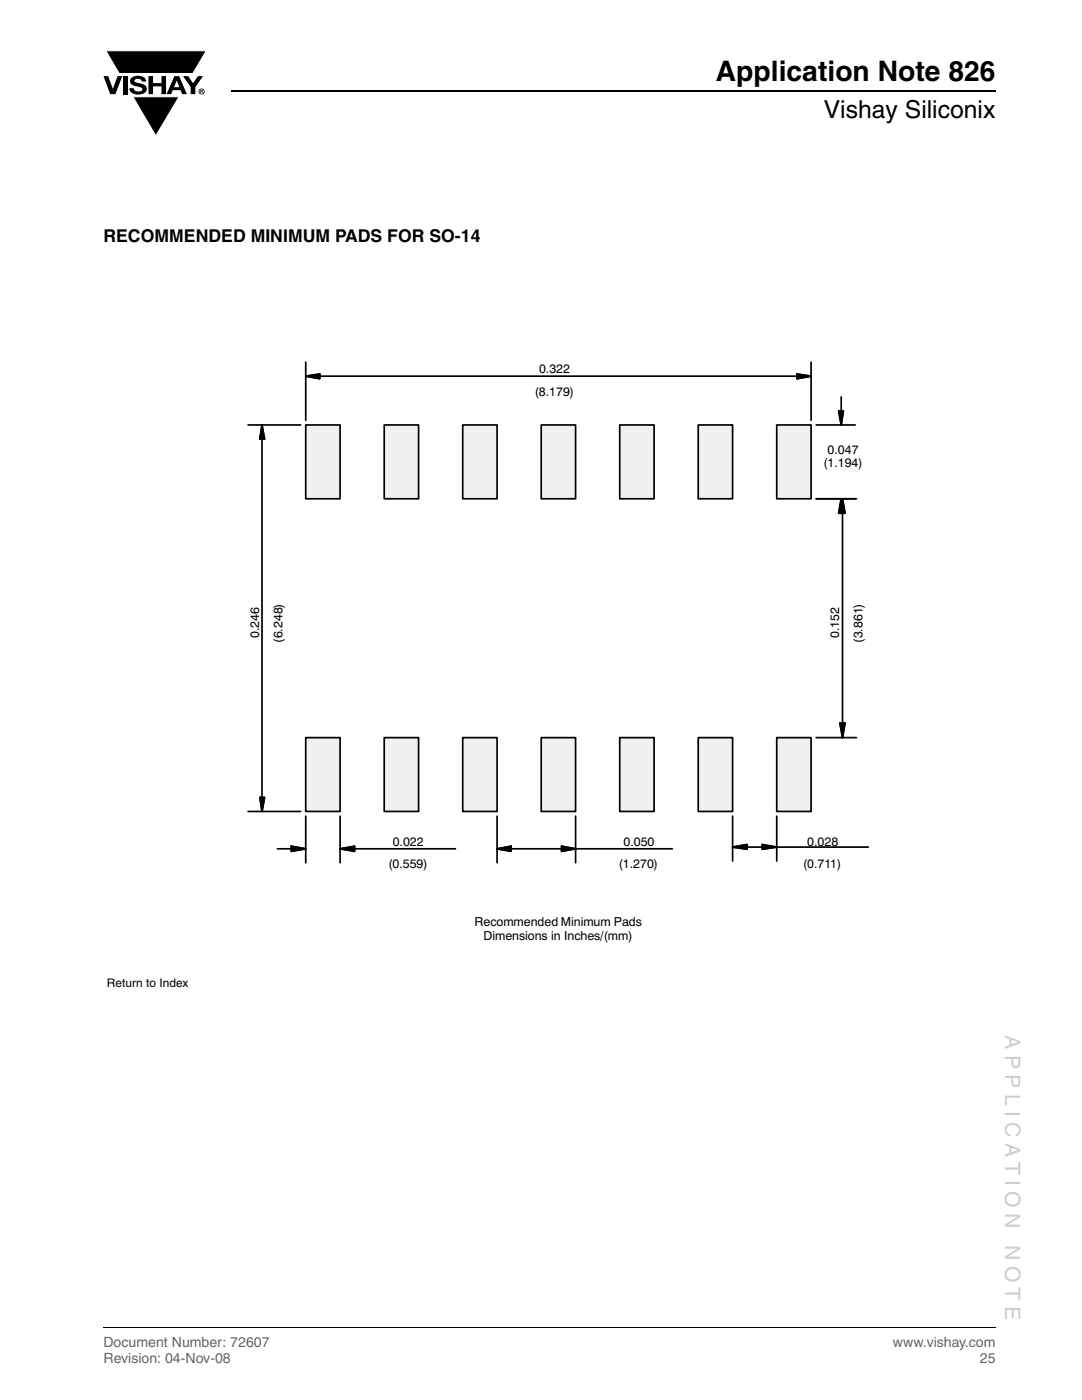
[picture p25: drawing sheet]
<svg xmlns="http://www.w3.org/2000/svg" width="216mm" height="279mm" viewBox="0 0 216 279" stroke-linecap="round" stroke-linejoin="round" font-family="sans-serif">
<defs><g id="words">
<text font-size="5.6" x="142.9" y="16.1">Application Note 826</text>
<text font-size="4.9" x="164.4" y="23.6">Vishay Siliconix</text>
<g font-size="4.2" fill="#ccc">
<text x="200.6" y="206.6" transform="rotate(90 200.6 206.6)">A P P L I C A T I O N</text>
<text x="200.6" y="248.5" transform="rotate(90 200.6 248.5)">N O T E</text>
</g>
<text font-size="3.5" x="20.6" y="48.3">RECOMMENDED MINIMUM PADS FOR SO-14</text>
<g font-size="2.8" fill="#656565">
<text x="20.6" y="268.9">Document Number: 72607</text>
<text x="178.2" y="268.9">www.vishay.com</text>
<text x="20.6" y="272.1">Revision: 04-Nov-08</text>
<text x="195.5" y="272.1">25</text>
</g>
<g font-size="2.5">
<text x="107.6" y="74.4">0.322</text>
<text x="106.7" y="79.1">(8.179)</text>
<text x="164.3" y="93.3">(1.194)</text>
<text x="165.1" y="90.7">0.047</text>
<text x="51.7" y="127.4" transform="rotate(-90 51.7 127.4)">0.246</text>
<text x="56.3" y="128.2" transform="rotate(-90 56.3 128.2)">(6.248)</text>
<text x="167.4" y="127.4" transform="rotate(-90 167.4 127.4)">0.152</text>
<text x="172.1" y="128.2" transform="rotate(-90 172.1 128.2)">(3.861)</text>
<text x="77.5" y="173.2">(0.559)</text>
<text x="78.4" y="168.8">0.022</text>
<text x="123.5" y="173.2">(1.270)</text>
<text x="124.4" y="168.8">0.050</text>
<text x="160.2" y="173.2">(0.711)</text>
<text x="161.1" y="168.8">0.028</text>
<text x="94.7" y="184.9">Recommended Minimum Pads</text>
<text x="96.5" y="187.6">Dimensions in Inches/(mm)</text>
</g>
<text font-size="2.4" x="21.3" y="197">Return to Index</text>
</g></defs>
<path d="M46.1 18.2h152.5" fill="none" stroke="#000" stroke-width=".36"/>
<path d="M20.6 10.1h20.7v17.2h-20.7z" fill="#fff"/>
<g fill="#000">
<path d="M20.6 15.2h1l.9 2.5 1-2.5h.9l-1.4 3.6h-1zM21.1 10.1h20.1l-2.7 4.6h-14.7zM24.6 15.2h.9v3.6h-.9zM26.3 15.5a2.1 2.1 0 0 1 2.8 .3l.1 .5h-.9a.79 .79 0 0 0-.7-.6 .79 .79 0 0 0-.8 .4l.3 .3 1 .3a1.08 1.08 0 0 1 1.2 1 1.08 1.08 0 0 1-1.1 1.1 1.73 1.73 0 0 1-2.4-1.2h.9a.96 .96 0 0 0 .8 .7 .96 .96 0 0 0 .9-.5 1.31 1.31 0 0 0-1.2-.6 1.03 1.03 0 0 1-1.1-.5 1.03 1.03 0 0 1 .2-1.2zM29.6 15.2h.9v1.4h1.7v-1.4h.9v3.6h-.9v-1.6h-1.7v1.6h-.9zM26.5 19.3h9.2l-4.6 7.8zM36.5 15.2h1.1l.9 1.4 1-1.4h1l-1.5 2.2v1.4h-.9v-1.4z"/>
<path d="M35.3 16.1l-.6 1.3h1.1zM34.8 15.2h.9l1.6 3.6h-1l-.3-.8h-1.5l-.3 .8h-1z"/>
<path d="M40.1 18v.2h.2v-.1zM40 17.9l.4 .1 .1 .1-.2 .2 .2 .3-.3-.3-.1 .3h-.1zM39.8 18.3a.46 .46 0 0 0 .9 0 .46 .46 0 0 0-.9 0zM39.6 18.3a.6 .6 0 0 1 1.2 0 .6 .6 0 0 1-1.2 0z"/>
</g>
<path d="M21.1 10.1h20.1l-2.7 4.6h-14.7zM26.5 19.3h9.2l-4.6 7.8z" fill="none" stroke="#fff" stroke-width=".2"/>
<path d="M20.6 265h178" fill="none" stroke="#000" stroke-width=".2"/>
<g fill="#fff">
<path d="M36.1 171.2h24.9v4.7h-24.9z"/>
<path d="M36.1 171.2h25v.1h-25z"/>
<path d="M60.9 171.2h.2v4.8h-.2z"/>
<path d="M36 175.8h25v.2h-25z"/>
<path d="M36 171.2h.2v4.7h-.2z"/>
<path d="M20.9 54.5h177.5v187.6h-177.5z"/>
</g>
<path d="M61 147.2h6.9v14.7h-6.9z" fill="#f0f0f0"/>
<path d="M61 147.2h6.9v14.7h-6.9z" fill="none" stroke="#000" stroke-width=".34"/>
<path d="M61 84.8h6.9v14.7h-6.9z" fill="#f0f0f0"/>
<path d="M61 84.8h6.9v14.7h-6.9z" fill="none" stroke="#000" stroke-width=".34"/>
<path d="M76.7 147.2h6.8v14.7h-6.8z" fill="#f0f0f0"/>
<path d="M76.7 147.2h6.8v14.7h-6.8z" fill="none" stroke="#000" stroke-width=".34"/>
<path d="M76.7 84.8h6.8v14.7h-6.8z" fill="#f0f0f0"/>
<path d="M76.7 84.8h6.8v14.7h-6.8z" fill="none" stroke="#000" stroke-width=".34"/>
<path d="M92.3 147.2h6.9v14.7h-6.9z" fill="#f0f0f0"/>
<path d="M92.3 147.2h6.9v14.7h-6.9z" fill="none" stroke="#000" stroke-width=".34"/>
<path d="M92.3 84.8h6.9v14.7h-6.9z" fill="#f0f0f0"/>
<path d="M92.3 84.8h6.9v14.7h-6.9z" fill="none" stroke="#000" stroke-width=".34"/>
<path d="M108 147.2h6.9v14.7h-6.9z" fill="#f0f0f0"/>
<path d="M108 147.2h6.9v14.7h-6.9z" fill="none" stroke="#000" stroke-width=".34"/>
<path d="M108 84.8h6.9v14.7h-6.9z" fill="#f0f0f0"/>
<g fill="none" stroke="#000" stroke-width=".34">
<path d="M108 84.8h6.9v14.7h-6.9zM55.3 169.4h2.8M58.1 168.9l2.9 .5-2.9 .5zM61 162.9v9.3M67.9 162.9v9.3M67.9 169.4l2.8-.5v1zM70.7 169.4h20.2M99.2 169.4l2.8-.5v1zM99.2 162.9v9.3M102 169.4h10.1M112.1 168.9l2.8 .5-2.8 .5zM114.9 169.4h19.3"/>
<path d="M114.9 162.9v9.3"/>
</g>
<path d="M58.1 168.9l2.9 .5-2.9 .5zM67.9 169.4l2.8-.5v1zM99.2 169.4l2.8-.5v1zM112.1 168.9l2.8 .5-2.8 .5z" fill="#000" stroke="#000" stroke-width=".34"/>
<path d="M123.7 84.8h6.8v14.7h-6.8z" fill="#f0f0f0"/>
<path d="M123.7 84.8h6.8v14.7h-6.8z" fill="none" stroke="#000" stroke-width=".34"/>
<path d="M123.7 147.2h6.8v14.7h-6.8z" fill="#f0f0f0"/>
<path d="M123.7 147.2h6.8v14.7h-6.8z" fill="none" stroke="#000" stroke-width=".34"/>
<path d="M139.3 84.8h6.9v14.7h-6.9z" fill="#f0f0f0"/>
<path d="M139.3 84.8h6.9v14.7h-6.9z" fill="none" stroke="#000" stroke-width=".34"/>
<path d="M139.3 147.2h6.9v14.7h-6.9z" fill="#f0f0f0"/>
<path d="M139.3 147.2h6.9v14.7h-6.9z" fill="none" stroke="#000" stroke-width=".34"/>
<path d="M155 84.8h6.8v14.7h-6.8z" fill="#f0f0f0"/>
<path d="M155 84.8h6.8v14.7h-6.8z" fill="none" stroke="#000" stroke-width=".34"/>
<path d="M155 147.2h6.8v14.7h-6.8z" fill="#f0f0f0"/>
<g fill="none" stroke="#000" stroke-width=".34">
<path d="M61 75.1l2.8-.5v1zM61 72.3v11.6M63.8 75.1h95.2M159 74.6l2.8 .5-2.8 .5zM161.8 72.3v11.6M167.9 79.2v2.8M49.5 84.8h10.5M52.3 87.6v71.6M52.3 84.8l.5 2.8h-.9zM162.9 84.8h7.7M162.9 99.5h8M167.3 82h1l-.4 2.8z"/>
<path d="M167.9 99.5l.4 2.9h-1zM168.1 99.5l.5 2.9h-1zM168.1 102.4v41.9M51.9 159.2h.9l-.5 2.7zM155 147.2h6.8v14.7h-6.8zM162.9 147.2h8M167.6 144.3h1l-.5 2.9zM49.5 161.9h10.5M146.2 169.1l2.9-.6v1zM146.2 162.9v9M149.1 169.1h3M152.1 168.5l2.9 .6-2.9 .4z"/>
<path d="M155 162.9v9M155 169.1h18.3"/>
</g>
<path d="M61 75.1l2.8-.5v1zM159 74.6l2.8 .5-2.8 .5zM52.3 84.8l.5 2.8h-.9zM167.3 82h1l-.4 2.8zM167.9 99.5l.4 2.9h-1zM168.1 99.5l.5 2.9h-1zM51.9 159.2h.9l-.5 2.7zM167.6 144.3h1l-.5 2.9zM146.2 169.1l2.9-.6v1zM152.1 168.5l2.9 .6-2.9 .4z" fill="#000" stroke="#000" stroke-width=".34"/>
<g fill="#fff">
<path d="M39.9 184.1h24.4v14.7h-24.4z"/>
<path d="M39.9 184h24.5v.1h-24.5z"/>
<path d="M64.3 184.1h.1v14.8h-.1z"/>
<path d="M39.8 198.8h24.5v.1h-24.5z"/>
<path d="M39.8 184h.1v14.8h-.1z"/>
<path d="M25.5 56h88.7v7.2h-88.7z"/>
<path d="M25.5 55.9h88.8v.1h-88.8z"/>
<path d="M114.1 56h.2v7.3h-.2z"/>
<path d="M25.4 63.2h88.8v.1h-88.8z"/>
<path d="M25.4 55.9h.2v7.3h-.2z"/>
</g>
<use href="#words"/>
</svg>
